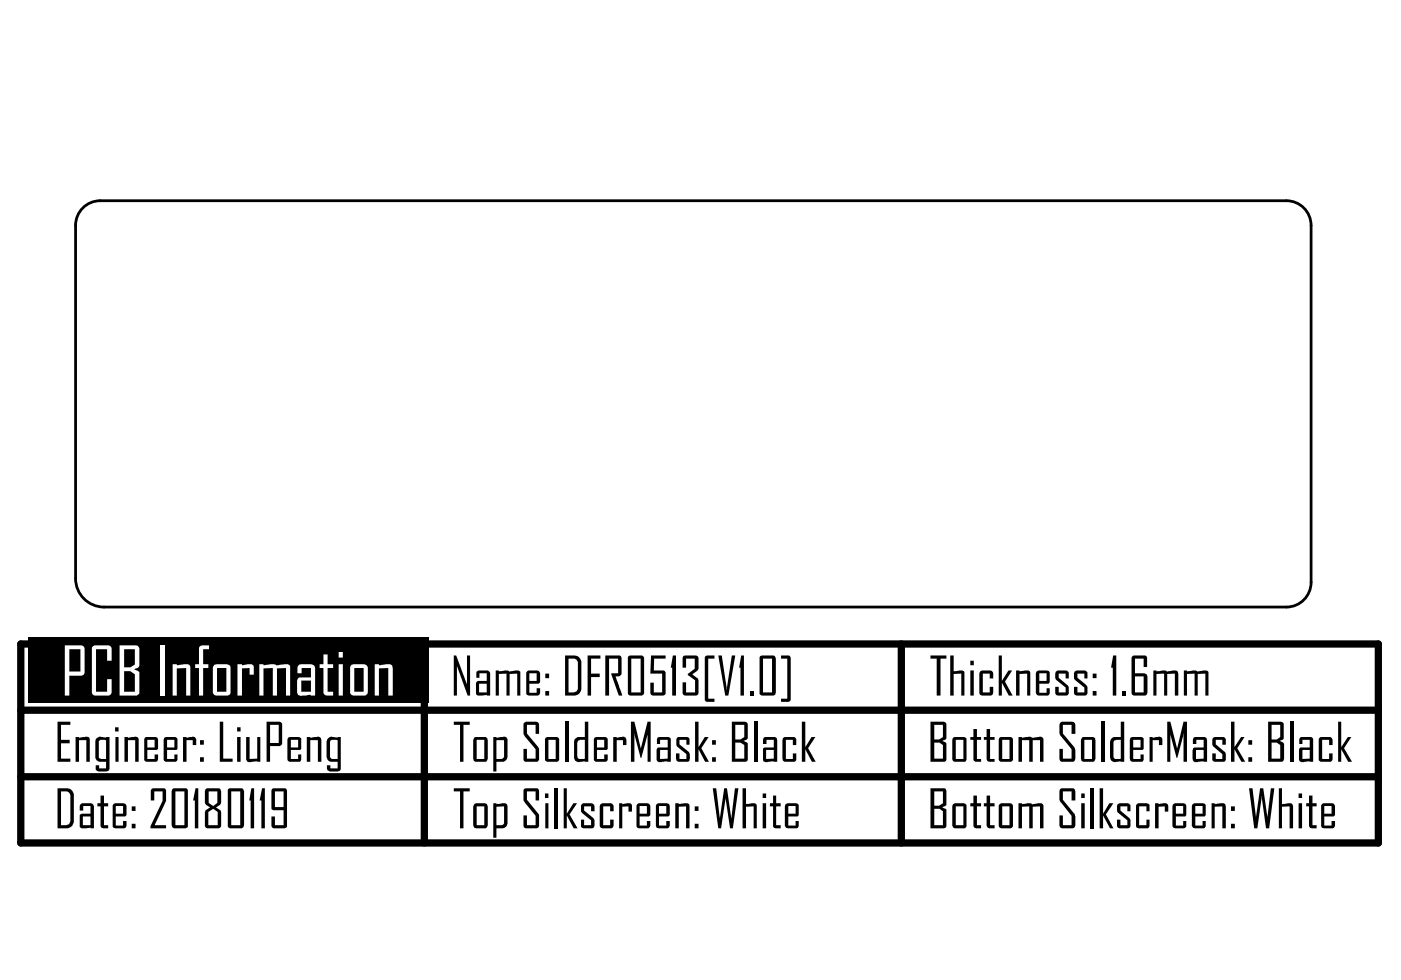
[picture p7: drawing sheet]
<svg xmlns="http://www.w3.org/2000/svg" width="289mm" height="202mm" viewBox="0 0 289 202" stroke-linecap="round" stroke-linejoin="round" font-family="sans-serif">
<path d="M17.4 42.6a5 5 0 0 1 3.3-1.2h244.6a5.1 5.1 0 0 1 5.1 5.1v73.6a5.1 5.1 0 0 1-5.1 5.1h-243.9a5.9 5.9 0 0 1-5.8-5.9v-72.8a5.1 5.1 0 0 1 1.8-3.9z" fill="none" stroke="#000" stroke-width=".57"/>
<path d="M4.3 132.8h280v41.1h-280zM87.5 132.8v41.1M185.9 132.8v41.1M4.3 146.5h280M4.3 160.2h280" fill="none" stroke="#000" stroke-width="1.5"/>
<g fill="#000">
<path d="M121.2 135.2h2.6v.7h-1.9v3h1.8v.8h-1.8v3.8h-.7zM148.1 135.2h.7l1 7.1 1.1-7.1h.7l-1.4 8.3h-.6zM191.9 135.2h3.3v.7h-1.2v7.6h-.8v-7.6h-1.3zM11.9 148.9h2.6v.6h-1.9v3.1h1.8v.7h-1.8v3.2h1.9v.6h-2.6zM15.6 152h.7v.2l1.2-.2a.64 .64 0 0 1 .7 0 .64 .64 0 0 1 .3 .6v4.5h-.7v-4.4h-1.5v4.4h-.7zM25.7 152h.7v.2l1.2-.2a.64 .64 0 0 1 .7 0 .64 .64 0 0 1 .3 .6v4.5h-.7v-4.4h-1.5v4.4h-.7zM37.7 152h.8v.2l1-.2a.61 .61 0 0 1 .7 0 .61 .61 0 0 1 .3 .6v1.1h-.8v-1h-1.2v4.4h-.8zM45.3 148.9h.7v7.6h2v.6h-2.7zM50.8 152h.7v4.6l1.5-.1v-4.5h.7v5.1h-.7v-.1l-.9 .1a.88 .88 0 0 1-1.3-.5zM63.3 152l1 .2 1.5-.2 .4 .3 .1 4.8h-.7v-4.4h-1.6v4.4h-.7zM93.6 148.9h3.3v.6h-1.3v7.6h-.7v-7.6h-1.3zM93.6 135.2h.5l2.2 6v-6h.6v8.3h-.5l-2.2-6.1v6.1h-.6z"/>
<path d="M102.2 138.3h.7v.2l1.1-.2 .9 .1a.81 .81 0 0 0 1 0l.6-.1a.64 .64 0 0 1 .8 .6v4.6h-.6v-4.6l-1.6 .1v4.5h-.6v-4.6l-1.6 .1v4.5h-.7zM108.2 149l.3-.1h2.2l.5 .4v2.1h-.7v-1.9h-1.8v1.8l2.5 3.1v2.3l-.4 .4h-2.5l-.3-.4v-2.2h.7v2h1.8v-2l-2.5-3.1v-2.1zM116.5 148.9h.7v8.2h-.7zM124.8 135.2h3l.2 .2 .2 .2v3.3a.93 .93 0 0 1-1.2 .6l1.3 4h-.7l-1.6-4.5 .1-.1h1.4v-3h-1.9v7.6h-.8zM126.5 152h.7v.2h.2l1.3-.2 .3 .1 .2 .5v1.1h-.7v-1h-1.3v4.4h-.7zM130.1 148.9h.7l1.4 5.6 1.3-5.6h.7v8.2h-.7l.1-5.9-1.3 5.1h-.2l-1.3-5.1v5.9h-.7zM134.3 135.2h3v.7h-2.4l-.1 2.4h2.1l.4 .4v4.4l-.5 .4h-2.3l-.4-.5v-2.2h.7v2h1.8v-3.9h-2.5zM138.8 135.2h.6v8.3h-.8v-5.8h-.3zM139.7 152.1l1.9-.1a.51 .51 0 0 1 .6 .6v1h-.6v-1h-1.5v.9l2 1.7 .2 1.4a.52 .52 0 0 1-.7 .5h-1.5a.61 .61 0 0 1-.7-.5v-1.2h.7v1.2h1.5v-1.1l-2-1.6-.1-1.4zM141 135.3l2.6-.1 .5 .4-.1 2.6-1.2 .9 1 .7 .3 .5v2.7l-.5 .5h-2.4l-.4-.5v-2.3h.7v2.1h1.8v-2.5l-1.5-1.1v-.2l1.5-1.1v-2h-1.8v1.8h-.7v-2.1zM143.3 148.9h.8v5.2l1.2-2.1h.8l-1.5 2.3 1.6 2.8h-.8l-1.3-2.6v2.6h-.8zM145.6 135.3l1.7-.1v.7h-1.2v8.2h1.2v.7h-1.6l-.4-.4v-8.8z"/>
<path d="M152.9 135.2h.5v8.3h-.7v-5.8h-.3zM154.6 142.5h.8v1h-.8zM155.5 148.9h.6v8.2h-.6zM161.1 135.2h1.6l.4 .4v8.8l-.5 .4h-1.5v-.7h1.3v-8.2h-1.3zM161.6 152.1l2.2-.1 .3 .3 .1 1.4h-.7v-1.1h-1.4v4h1.4v-1.2h.7v1.2a.51 .51 0 0 1-.6 .5h-1.6a.61 .61 0 0 1-.6-.5v-4zM165.4 148.9h.7v5.2l1.3-2.1h.7l-1.5 2.3 1.6 2.8h-.8l-1.3-2.6v2.6h-.7zM196 135.2h.7v3.3l1.5-.2a.54 .54 0 0 1 .7 .6v4.6h-.7v-4.6l-1.5 .1v4.5h-.7zM200.8 150.4h.7v1.6h.8v.6h-.8v4h.8v.5h-1a.48 .48 0 0 1-.5-.5v-4h-.7v-.6h.7zM202.1 138.5l.4-.2h1.7a.58 .58 0 0 1 .6 .5v1.2h-.7v-1.1h-1.4v3.9h1.4v-1.1h.7v1.3a.58 .58 0 0 1-.6 .5h-1.7a.58 .58 0 0 1-.5-.7v-3.9zM203.5 150.4h.7v1.6h.9v.6h-.9v4h.9v.5h-1.2l-.4-.5v-4h-.6v-.6h.6zM206 135.2h.6v5.3l1.4-2.2h.7l-1.4 2.3 1.5 2.9h-.8l-1.4-2.7v2.7h-.6zM209.5 138.3h.8v.2l.8-.1a.9 .9 0 0 1 1.4 .5v4.6h-.7v-4.6l-1.5 .1v4.5h-.8z"/>
<path d="M210 152h.8v.2l.7-.2a1.91 1.91 0 0 1 1.5 .2l.7-.1a1.11 1.11 0 0 1 1.5 .3v4.7h-.7v-4.4h-1.5v4.4h-.7v-4.4h-1.5v4.4h-.8zM217.8 138.5l.3-.2h1.8a.58 .58 0 0 1 .5 .6v1.1h-.6v-1.1h-1.5v.9l1.9 1.5 .2 .4v1.3a.48 .48 0 0 1-.6 .5h-1.7a.58 .58 0 0 1-.5-.7v-1.1h.7v1.1h1.5v-1l-2.1-1.7-.1-1.2zM218.7 149l.3-.1h2.2l.4 .2 .2 .4v1.9h-.8v-1.9h-1.8v1.8l2.5 3.1 .1 2.2-.4 .5h-2.4a.38 .38 0 0 1-.4-.4l-.1-2.2h.7v2h1.8v-2l-2.4-3-.1-2.1zM221.6 138.5l.4-.2h1.8a.58 .58 0 0 1 .5 .6v1.1h-.7v-1.1h-1.4v.9l1.9 1.5 .2 .4v1.3a.48 .48 0 0 1-.6 .5h-1.7a.58 .58 0 0 1-.5-.7v-1.1h.7v1.1h1.4v-1l-2-1.7-.1-1.2zM227.1 148.9h.7v8.2h-.7zM229.6 135.2h.6v8.3h-.7v-5.8h-.4zM231.4 142.5h.8v1h-.8zM237.1 152h.6v.2l1.1-.2a.61 .61 0 0 1 .6 0 .61 .61 0 0 1 .3 .6v1.1h-.7v-1h-1.3v4.4h-.6zM237.9 138.3h.6v.2l.9-.1a1.67 1.67 0 0 1 1.4 .1l.7-.1a1.04 1.04 0 0 1 1.5 .5v4.6h-.7v-4.6l-1.6 .1v4.5h-.6v-4.6l-1.6 .1v4.5h-.6zM240.7 148.9h.7l1.3 5.6 1.4-5.6h.7v8.2h-.7v-5.9l-1.3 5.1h-.2l-1.3-5.1 .1 5.9h-.7zM244.1 138.3h.7v.2l.8-.1a1.91 1.91 0 0 1 1.5 .1l1.4-.2a.54 .54 0 0 1 .7 .6v4.6h-.6v-4.6l-1.6 .1v4.5h-.6v-4.6l-1.6 .1v4.5h-.7zM250.3 152.1l2.1-.1 .3 .3 .1 1.3h-.7v-1h-1.4v.9l2 1.6 .1 .4v1.1a.52 .52 0 0 1-.6 .5h-1.7a.48 .48 0 0 1-.5-.5v-1.2h.7v1.2h1.4v-1.1l-2-1.7-.1-1.3z"/>
<path d="M253.9 148.9h.7v5.2l1.3-2.1h.8l-1.5 2.3 1.6 2.8h-.8l-1.4-2.6v2.6h-.7zM266 148.9h.7v8.2h-.7zM272.2 152.1l2.2-.1 .3 .4 .1 1.3h-.7v-1.1h-1.4v4h1.4v-1.2h.7v1.2a.58 .58 0 0 1-.6 .5h-1.7a.48 .48 0 0 1-.5-.5v-4.1zM276 148.9h.6v5.2l1.4-2.1h.7l-1.5 2.3 1.6 2.8h-.8l-1.4-2.6v2.6h-.6zM20.7 164.1h.7v1.6h.9v.6h-.9v3.9h.9v.7h-1.1a.58 .58 0 0 1-.5-.7v-3.9h-.6v-.6h.6zM31.3 162.7l2.6-.1 .3 .4v2.3l-2.3 4.9h2.3v.7h-3.2v-.5l2.5-5.2v-2h-1.7v1.9h-.7v-2.1zM40.3 162.6h.6v8.3h-.7v-5.8h-.4zM51.8 162.6h.6v8.3h-.7v-5.8h-.3zM54 162.6h.6v8.3h-.7v-5.8h-.4zM93.6 162.6h3.3v.6h-1.3v7.7h-.7v-7.7h-1.3zM108.2 162.7l2.6-.1 .4 .4v2.1h-.7v-1.9h-1.8v1.8l2.5 3.1v2.3l-.5 .5h-2.3l-.4-.5v-2.2h.7v2h1.8v-1.9l-2.5-3.2v-2.1zM114.3 162.6h.7v8.3h-.7z"/>
<path d="M116.2 162.6h.7v5.2l1.3-2.1h.8l-1.5 2.3 1.6 2.9h-.8l-1.4-2.7v2.7h-.7zM120.1 165.8l1.9-.1 .5 .3 .1 1.3h-.7v-1h-1.4v.9l2 1.6 .1 .3v1.3a.58 .58 0 0 1-.6 .5h-1.6a.52 .52 0 0 1-.6-.7v-1.1h.7v1.1h1.4v-1l-2.1-1.8v-1.3zM123.8 165.9l.4-.2h1.7a.58 .58 0 0 1 .6 .5v1.1h-.7v-1h-1.4v3.9h1.4v-1.1h.7v1.3a.58 .58 0 0 1-.6 .5h-1.7a.58 .58 0 0 1-.5-.7v-3.9zM127.7 165.7h.6v.2l.2-.1a2.3 2.3 0 0 1 1.8 .1v1.5h-.7v-1.1l-1.3 .1v4.5h-.6zM139.3 165.7h.7v.2l.1-.1a2.83 2.83 0 0 1 2 .1l.1 5h-.7v-4.6l-1.5 .1v4.5h-.7zM147 162.6h.7l.7 6.5 .9-6.5h.6l.9 6.5 .8-6.5h.7l-1.2 8.3h-.5l-1-6.7-.9 6.7h-.6zM153.1 162.6h.8v3.3l.1-.1a2.83 2.83 0 0 1 2 .1l.1 5h-.7v-4.6l-1.5 .1v4.5h-.8zM159.4 164.1h.7v1.6h.9v.6h-.9v3.9h.9v.7h-1a.52 .52 0 0 1-.6-.7v-3.9h-.6v-.6h.6zM200.8 164.1h.7v1.6h.8v.6h-.8v3.9h.8v.7h-1a.58 .58 0 0 1-.5-.7v-3.9h-.7v-.6h.7zM203.5 164.1h.7v1.6h.9v.6h-.9v3.9h.9v.7h-1.1l-.5-.5v-4.1h-.6v-.6h.6zM210 165.7h.8v.2l.7-.1a1.91 1.91 0 0 1 1.5 .1l.7-.1a1.04 1.04 0 0 1 1.5 .5v4.6h-.7v-4.6l-1.5 .1v4.5h-.7v-4.6l-1.5 .1v4.5h-.8zM218.8 162.7l2.5-.1 .5 .6v1.9h-.8v-1.9h-1.8v1.8l2.4 2.8 .2 .5v2l-.2 .3-.3 .3h-2.3l-.5-.5v-2.2h.7v2h1.8v-1.9l-2.3-2.8-.2-.5v-1.9z"/>
<path d="M224.9 162.6h.7v8.3h-.7zM226.8 162.6h.7v5.2l1.3-2.1h.8l-1.5 2.3 1.5 2.9h-.7l-1.4-2.7v2.7h-.7zM230.5 165.9l.3-.2h1.8a.58 .58 0 0 1 .5 .6v1h-.6v-1h-1.4v.9l1.8 1.5 .2 .4v1.3a.48 .48 0 0 1-.5 .5h-1.8a.58 .58 0 0 1-.5-.7v-1.1h.8v1.1h1.4v-1l-2.1-1.7-.1-1.2zM234.6 165.8l2-.1a.58 .58 0 0 1 .5 .6v1h-.7v-1h-1.5v3.9h1.5v-1.1h.7v1.3a.48 .48 0 0 1-.6 .5h-1.6a.52 .52 0 0 1-.6-.7v-4.1zM238.2 165.7h.7v.2l.7-.1a.85 .85 0 0 1 1.3 .5v1.1h-.7v-1.1l-1.3 .1v4.5h-.7zM249.9 165.7h.6v.2l.9-.1a.99 .99 0 0 1 1.4 .5v4.6h-.7v-4.6l-1.6 .1v4.5h-.6zM257.6 162.6h.7l.7 6.5 .9-6.5h.6l.9 6.5 .7-6.5h.7l-1.1 8.3h-.6l-.9-6.7-.9 6.7h-.6zM263.7 162.6h.7v3.3l.8-.1a.94 .94 0 0 1 1.5 .5v4.6h-.7v-4.6l-1.6 .1v4.5h-.7zM270 164.1h.7v1.6h.8v.6h-.8v3.9h.8v.7h-1a.58 .58 0 0 1-.5-.7v-3.9h-.6v-.6h.6z"/>
<path d="M112.5 138.9h.7v1h-.7zM112.5 142.5h.7v1h-.7z"/>
<path d="M200.1 136.3h.7v.9h-.7zM200.1 138.3h.7v5.2h-.7z"/>
<path d="M225.3 138.9h.8v1h-.8zM225.3 142.5h.8v1h-.8z"/>
<path d="M20 152.2l.4-.2 1.5 .2v-.2h.7v6.5a.61 .61 0 0 1-.7 .6h-1.6a1 1 0 0 1-.6-1.3h.7v.7h1.5v-1.4h-1.7l-.5-.8v-3.5zM20.5 152.7l-.1 .2v3.1a.49 .49 0 0 0 .5 .6h1v-3.9l-1.2-.1z"/>
<path d="M23.7 150h.8v.9h-.8zM23.8 152h.7v5.1h-.7z"/>
<path d="M30 152.1l2-.1a.61 .61 0 0 1 .6 .6v1.9l-.3 .2h-1.9v1.9h1.5v-1h.7v1a.52 .52 0 0 1-.6 .5h-1.7a.51 .51 0 0 1-.6-.5v-4.1zM30.4 152.6v1.6h1.5v-1.6z"/>
<path d="M33.9 152.2l.3-.2h1.9a.48 .48 0 0 1 .5 .6v1.9l-.2 .2h-1.9v1.9h1.5v-1h.6v1a.51 .51 0 0 1-.6 .5h-1.8a.48 .48 0 0 1-.5-.5v-4.1zM34.5 152.6v1.6h1.5v-1.6z"/>
<path d="M41.3 152.7h.7v.9h-.7zM41.3 156.2h.7v.9h-.7z"/>
<path d="M48.9 150h.7v.9h-.7zM48.9 152h.7v5.1h-.7z"/>
<path d="M55 148.9h2.7l.5 .4v4.2l-.5 .4h-2v3.2h-.7zM55.7 149.5v3.7h1.8v-3.7z"/>
<path d="M59.4 152.2l.3-.2h1.9a.48 .48 0 0 1 .5 .6v1.9l-.2 .2h-1.9v1.9h1.5v-1h.6v1a.51 .51 0 0 1-.5 .5h-1.8a.48 .48 0 0 1-.5-.5v-4.1zM60 152.6v1.6h1.5v-1.6z"/>
<path d="M67.8 152.2l.4-.2 1.4 .2v-.2h.7v6.5a.61 .61 0 0 1-.6 .6h-1.6a.97 .97 0 0 1-.7-1.3h.7v.7h1.5v-1.4h-1.4a1.17 1.17 0 0 1-.9-1v-3.2zM68.2 152.7l-.1 .3v3.1a.48 .48 0 0 0 .5 .5h1v-3.9l-1.2-.1z"/>
<path d="M97.9 152.1l2-.1a.61 .61 0 0 1 .7 .6l-.1 4a.48 .48 0 0 1-.6 .5h-1.7a.61 .61 0 0 1-.6-.5v-4zM98.3 152.6v4h1.6v-4z"/>
<path d="M98.3 138.5l.4-.2h1.9l.5 .5v4.7h-.7v-.2l-1.5 .2a.62 .62 0 0 1-.7-.6v-1.9a.48 .48 0 0 1 .5-.5h1.7v-1.6h-1.5v.9h-.7zM98.8 141v1.8h1.6v-1.8z"/>
<path d="M101.7 152l1 .2a1.68 1.68 0 0 1 1.9 .1v4.2l-.7 .6h-1.5v2h-.7zM102.4 152.7v3.9h1l.5-.5v-3.4z"/>
<path d="M108.8 138.4l2-.1 .5 .4 .1 2-.3 .3h-1.9v1.9h1.5v-.9h.7v1a.58 .58 0 0 1-.7 .5h-1.6a.52 .52 0 0 1-.6-.7v-4.1zM109.2 138.9v1.6h1.5v-1.6z"/>
<path d="M112.5 152.2l.3-.2h2a.48 .48 0 0 1 .5 .6v4a.52 .52 0 0 1-.6 .5h-1.8a.48 .48 0 0 1-.5-.5v-4.1zM113.1 152.6v4h1.5v-4z"/>
<path d="M116.5 135.2h1.9a1.47 1.47 0 0 1 1.5 1.5v5.5a1.48 1.48 0 0 1-1.5 1.3h-1.9zM117.2 135.9v6.9h1.1l.6-.2 .2-.3v-5.9a.77 .77 0 0 0-.9-.5z"/>
<path d="M120.6 148.9h.7v8.2h-.8a1.88 1.88 0 0 1-2-.3l-.1-.4v-3.6l.1-.3 .6-.5h1.5zM119.2 152.7l-.2 .5v2.8a.85 .85 0 0 0 1.2 .6l.4-.1v-3.9h-1z"/>
<path d="M122.7 152.1l2.1-.1a.48 .48 0 0 1 .5 .6v1.9l-.2 .2h-2v1.9h1.5v-1h.7v1a.52 .52 0 0 1-.6 .5h-1.7a.48 .48 0 0 1-.5-.5v-4.1zM123.1 152.6v1.6h1.5v-1.6z"/>
<path d="M129.7 135.3l2.7-.1 .4 .4v7.4l-.4 .5h-2.5l-.4-.2v-7.7zM130.2 135.9v6.9h1.9v-6.9z"/>
<path d="M135.7 152.1l2.1-.1a.48 .48 0 0 1 .5 .6v4.5h-.9a2.26 2.26 0 0 1-1.9-.2l-.1-2.2a.48 .48 0 0 1 .6-.5h1.7v-1.6h-1.6v.9h-.6v-1.1zM136.1 154.7v1.9l1.6-.1v-1.8z"/>
<path d="M146.8 152.7h.8v.9h-.8zM146.8 156.2h.8v.9h-.8z"/>
<path d="M150.9 148.9h2.8l.5 .4v3l-.3 .3-.5 .2 .8 .5v3.5l-.3 .3h-3zM151.6 149.5v3h1.1l.8-.5v-2.5zM151.6 153.2v3.3h1.9v-2.8l-.8-.5z"/>
<path d="M156.9 135.3l2.7-.1 .4 .6v7.1l-.1 .3-.3 .3h-2.5l-.5-.4v-7.5zM157.4 135.9v6.9h1.8v-6.9z"/>
<path d="M157.5 152.2l.2-.2h1.9a.61 .61 0 0 1 .7 .6v4.5h-.7v-.1l-1.8 .2-.3-.1-.1-.3v-2a.43 .43 0 0 1 .5-.6h1.7v-1.6h-1.5v.9h-.7zM158 154.7v1.9l1.6-.1v-1.8z"/>
<path d="M191.9 148.9h2.8l.5 .4v3.1l-.9 .4 .9 .5v3.5l-.4 .3h-2.9zM192.7 149.5v3h1l.8-.5v-2.5zM192.7 153.2v3.3h1.8v-2.8l-.8-.5z"/>
<path d="M196.5 152.2l.3-.2h2a.48 .48 0 0 1 .5 .6v4a.51 .51 0 0 1-.6 .5h-1.9l-.3-.3-.1-4.3zM197.1 152.6v4h1.6v-4z"/>
<path d="M206.1 152.2l.3-.2h2a.48 .48 0 0 1 .5 .6v4a.52 .52 0 0 1-.6 .5h-1.8a.48 .48 0 0 1-.5-.5v-4.1zM206.7 152.6v4h1.5v-4z"/>
<path d="M213.8 138.5l.3-.2h1.8a.52 .52 0 0 1 .6 .6v1.8l-.2 .3h-2v1.9h1.5v-.9h.7v1a.48 .48 0 0 1-.6 .5h-1.6a.61 .61 0 0 1-.7-.7v-3.9zM214.3 138.9v1.6h1.5v-1.6z"/>
<path d="M223.2 152.1l2.1-.1a.61 .61 0 0 1 .6 .6l-.1 4a.48 .48 0 0 1-.5 .5h-1.7a.61 .61 0 0 1-.7-.5v-4zM223.6 152.6v4h1.6v-4z"/>
<path d="M231.1 148.9h.7v8.2h-.7a1.92 1.92 0 0 1-2-.3l-.2-.5v-3.3l.3-.7 .5-.3h1.4zM229.8 152.7l-.2 .3v3a.8 .8 0 0 0 1.2 .6l.3-.1v-3.9z"/>
<path d="M233.1 152.2l.3-.2h1.9a.51 .51 0 0 1 .6 .6v1.9l-.3 .2h-1.9v1.9h1.5v-1h.7v1a.51 .51 0 0 1-.6 .5h-1.7a.61 .61 0 0 1-.6-.5v-4zM233.7 152.6v1.6h1.5v-1.6z"/>
<path d="M233.6 135.3l2.6-.1 .4 .4v2h-.7v-1.7h-1.8v3h2l.5 .3v3.7v.3l-.4 .3h-2.4l-.4-.5v-7.4zM234.1 139.5v3.3h1.8v-3.3z"/>
<path d="M246.1 152.2l.3-.2h1.9a.61 .61 0 0 1 .6 .6v4.5h-.7v-.1l-1.3 .2a.76 .76 0 0 1-1-.6v-1.8a.51 .51 0 0 1 .6-.6h1.7v-1.6h-1.5v.9h-.7zM246.6 154.7v1.9l1.6-.1v-1.8z"/>
<path d="M257.4 152.7h.8v.9h-.8zM257.4 156.2h.8v.9h-.8z"/>
<path d="M261.5 148.9h2.7l.5 .3v3.2l-.8 .4 .8 .4 .1 .2v3.2l-.4 .5h-2.9zM262.2 149.5v3h1.1l.7-.5v-2.5zM262.2 153.2v3.3h1.8v-2.8l-.7-.5z"/>
<path d="M268.2 152.1l2.1-.1a.48 .48 0 0 1 .5 .6v4.5h-.9a2.26 2.26 0 0 1-1.9-.2l-.1-2.2a.48 .48 0 0 1 .6-.5h1.6v-1.6h-1.5v.9h-.6v-1.1zM268.6 154.7v1.9l1.5-.1v-1.8z"/>
<path d="M11.9 162.6h1.8a1.47 1.47 0 0 1 1.5 1.5v5.2a1.47 1.47 0 0 1-1.5 1.6h-1.8zM12.6 163.2v7h1.1l.5-.2 .3-.6v-5.4l-.3-.5-.3-.3z"/>
<path d="M16.7 165.8l2.1-.1 .5 .3 .1 .3v4.6h-.7v-.2l-1.8 .2a.49 .49 0 0 1-.5-.6v-1.8a.51 .51 0 0 1 .5-.7h1.8v-1.5h-1.5v.9h-.8v-1zM17.1 168.4v1.8h1.6v-1.8z"/>
<path d="M23.5 165.8l2-.1 .5 .3 .1 2.1-.3 .3h-1.9v1.9h1.5v-1h.7v1.1a.58 .58 0 0 1-.6 .5h-1.7a.52 .52 0 0 1-.6-.7v-4.1zM23.9 166.3v1.5h1.5v-1.5z"/>
<path d="M27.2 166.3h.8v1h-.8zM27.2 169.9h.8v1h-.8z"/>
<path d="M35.7 162.7l2.7-.1 .3 .4v7.5l-.4 .4h-2.4l-.4-.4-.1-7.3zM36.2 163.2v7h1.8v-7z"/>
<path d="M42.5 162.7l2.7-.1 .4 .6-.1 2.6-1 .7 .8 .5 .3 .5v2.9l-.4 .5-2.5-.1a.49 .49 0 0 1-.4-.6v-2.7l.2-.5 .8-.5-.8-.5-.2-.4v-2.5zM43 163.2v2.4l1 .7 .8-.7v-2.4zM43 167.5v2.7h1.9v-2.7l-.9-.7z"/>
<path d="M47.2 162.7l2.7-.1 .4 .6v7.1l-.1 .3-.4 .3h-2.4l-.4-.4v-7.6zM47.7 163.2v7h1.8v-7z"/>
<path d="M56.2 162.7l2.6-.1 .4 .4v7.5l-.4 .4h-2.4l-.4-.5v-2h.7v1.8h1.8v-3.1h-2.2l-.3-.3v-3.8zM56.7 163.2v3.3h1.8v-3.3z"/>
<path d="M97.9 165.8l2-.1a.61 .61 0 0 1 .7 .6l-.1 4.1a.48 .48 0 0 1-.6 .5h-1.7a.61 .61 0 0 1-.6-.7v-3.9zM98.3 166.3v3.9h1.6v-3.9z"/>
<path d="M101.7 165.7h.7v.2l.8-.1a.94 .94 0 0 1 1.5 .5l-.1 3.8-.6 .7-1.6 .1v1.9h-.7zM102.4 166.4v3.8h1a.48 .48 0 0 0 .5-.6v-3.3z"/>
<path d="M112.4 163.7h.7v.9h-.7zM112.5 165.7h.6v5.2h-.6z"/>
<path d="M131.5 165.8l2-.1 .5 .3 .1 2.1-.3 .3h-1.9v1.9h1.5v-1h.7v1.1a.58 .58 0 0 1-.6 .5h-1.7a.52 .52 0 0 1-.5-.7v-4.1zM131.9 166.3v1.5h1.5v-1.5z"/>
<path d="M135.5 165.8l2-.1a.61 .61 0 0 1 .6 .6v1.8l-.3 .3h-1.9v1.9h1.5v-1h.7v1.1a.58 .58 0 0 1-.6 .5h-1.7a.52 .52 0 0 1-.5-.7v-4.1zM135.9 166.3v1.5h1.5v-1.5z"/>
<path d="M143.3 166.3h.8v1h-.8zM143.3 169.9h.8v1h-.8z"/>
<path d="M157.3 163.7h.7v.9h-.7zM157.3 165.7h.7v5.2h-.7z"/>
<path d="M162 165.9l.4-.2h1.7a.52 .52 0 0 1 .6 .6v1.8l-.2 .3h-1.9v1.9h1.5v-1h.6v1.1a.48 .48 0 0 1-.6 .5h-1.7l-.3-.2-.2-.3v-4.1zM162.6 166.3v1.5h1.5v-1.5z"/>
<path d="M191.9 162.6h2.9l.4 .4v3l-.9 .5 .9 .5v3.5l-.5 .4h-2.8zM192.7 163.2v3h1l.8-.5v-2.5zM192.7 166.8v3.4h1.8v-2.9l-.8-.5z"/>
<path d="M196.5 165.9l.4-.2h1.9a.58 .58 0 0 1 .5 .6v4.1a.48 .48 0 0 1-.6 .5h-1.7a.61 .61 0 0 1-.6-.7v-3.9zM197.1 166.3v3.9h1.6v-3.9z"/>
<path d="M206.3 165.8l2.1-.1a.58 .58 0 0 1 .5 .6v4.1a.58 .58 0 0 1-.6 .5h-1.8a.58 .58 0 0 1-.5-.7v-4.1zM206.7 166.3v3.9h1.5v-3.9z"/>
<path d="M223 163.7h.7v.9h-.7zM223 165.7h.7v5.2h-.7z"/>
<path d="M241.9 165.9l.4-.2h1.8a.58 .58 0 0 1 .5 .6v1.8l-.2 .3h-1.9v1.9h1.5v-1h.6v1.3l-.4 .3h-1.9a.58 .58 0 0 1-.5-.7v-3.9zM242.5 166.3v1.5h1.5v-1.5z"/>
<path d="M245.9 165.9l.4-.2h1.8a.52 .52 0 0 1 .6 .6v1.8l-.3 .3h-1.9v1.9h1.5v-1h.7v1.1a.48 .48 0 0 1-.6 .5h-1.7l-.4-.2-.2-.3v-4.1zM246.5 166.3v1.5h1.5v-1.5z"/>
<path d="M253.9 166.3h.8v1h-.8zM253.9 169.9h.8v1h-.8z"/>
<path d="M267.8 163.7h.7v.9h-.7zM267.8 165.7h.7v5.2h-.7z"/>
<path d="M272.7 165.8l2-.1a.61 .61 0 0 1 .6 .6v1.8l-.3 .3h-1.9v1.9h1.5v-1h.7v1.1a.58 .58 0 0 1-.6 .5h-1.7a.52 .52 0 0 1-.5-.7v-4.1zM273.1 166.3v1.5h1.5v-1.5z"/>
</g>
<path d="M5.8 131.5h82.6v13.5h-82.6z" fill-rule="evenodd" fill="#000"/>
<g fill="#fff">
<path d="M19.2 133.3l.2-.2h3l.6 .6v2.6h-.9v-2.4h-2.3v8.8h2.3v-2.6h.9v2.8l-.5 .6h-3l-.4-.2-.2-.4v-9.3z"/>
<path d="M33 133.1h1v10.4h-1z"/>
<path d="M35.6 137h.9v.2h.1a4.2 4.2 0 0 1 2.4-.1l.2 .4v6h-.8v-5.7l-1.9 .1v5.6h-.9z"/>
<path d="M41.2 133.3l.4-.2h1.5v.8h-1.2v3.1h1.1v.8h-1.1v5.7h-.9v-5.7h-.7v-.8h.7v-3.4z"/>
<path d="M49 137h.9v.2l1.4-.2a.76 .76 0 0 1 1 .8v1.4h-.8v-1.4l-1.6 .1v5.6h-.9z"/>
<path d="M53.5 137h.8v.2l2.3-.2 .4 .3 1.8-.3a.79 .79 0 0 1 1 .8v5.7h-.8v-5.7l-1.9 .1v5.6h-.8v-5.7l-2 .1v5.6h-.8z"/>
<path d="M66.7 135h.9v2h1.1v.8h-1.1v4.9h1.1v.8h-1.3a.74 .74 0 0 1-.7-.8v-4.9h-.8v-.8h.8z"/>
<path d="M77.3 137h.8v.2l2.1-.2a.73 .73 0 0 1 .8 .8v5.7h-.9v-5.7l-2 .1v5.6h-.8z"/>
<path d="M13.4 133.1h3.5l.5 .6v5.2l-.2 .3-.4 .2h-2.5v4.1h-.9zM14.3 133.9v4.6h2.3v-4.6z"/>
<path d="M24.7 133.1h3.5l.5 .6v3.7l-.3 .4-.7 .3 .8 .3 .2 .3v4.3l-.5 .5h-3.5zM25.6 133.9v3.8h1.3l.9-.6v-3.2zM25.6 138.4v4.3h2.2v-3.6l-.9-.7z"/>
<path d="M44.2 137.1l.5-.1h2.1a.74 .74 0 0 1 .7 .8v4.9a.65 .65 0 0 1-.7 .8h-2.1a.74 .74 0 0 1-.8-.8v-5zM44.8 137.8v4.9h1.9v-4.9z"/>
<path d="M61.7 137.1l2.5-.1a.86 .86 0 0 1 .8 .8v5.7h-.9v-.2l-1.4 .2a1.32 1.32 0 0 1-1.4-.4v-2.7a.6 .6 0 0 1 .7-.7h2.1v-1.9h-1.9v1.1h-.9v-1.2zM62.1 140.4v2.3h2v-2.3z"/>
<path d="M69.8 134.5h.9v1.1h-.9zM69.8 137h.9v6.5h-.9z"/>
<path d="M72.6 137.1l2.5-.1a.86 .86 0 0 1 .8 .8v4.9a.74 .74 0 0 1-.8 .8h-2.2a.74 .74 0 0 1-.7-.8v-5.1zM73.1 137.8v4.9h1.9v-4.9z"/>
</g>
</svg>
